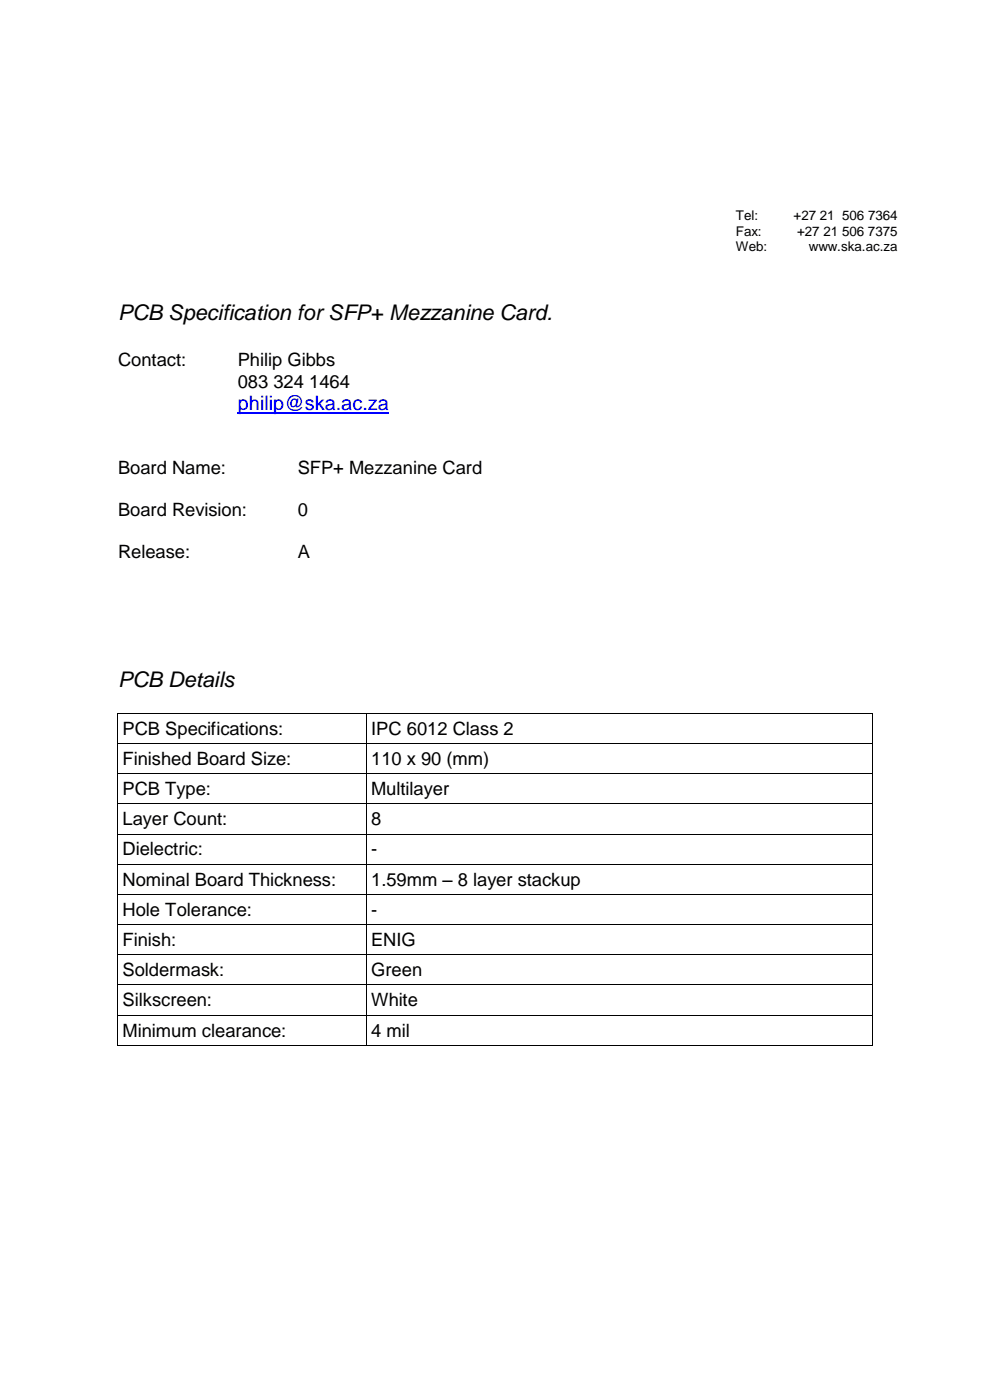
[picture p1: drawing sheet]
<svg xmlns="http://www.w3.org/2000/svg" width="210mm" height="297mm" viewBox="0 0 210 297" stroke-linecap="round" stroke-linejoin="round" font-family="sans-serif">
<defs><g id="words">
<g font-size="4.6">
<text x="25" y="67.9">PCB Specification for SFP+ Mezzanine Card.</text>
<text x="25" y="145.8">PCB Details</text>
</g>
<text font-size="4.2" fill="#00f" x="50.4" y="87">philip@ska.ac.za</text>
<g font-size="3.9">
<text x="25" y="77.7">Contact:</text>
<text x="50.4" y="77.7">Philip Gibbs</text>
<text x="50.4" y="82.2">083 324 1464</text>
<text x="25" y="100.5">Board Name:</text>
<text x="63.1" y="100.5">SFP+ Mezzanine Card</text>
<text x="25" y="109.4">Board Revision:</text>
<text x="63.1" y="109.4">0</text>
<text x="25" y="118.3">Release:</text>
<text x="63.1" y="118.3">A</text>
<text x="26" y="155.9">PCB Specifications:</text>
<text x="78.7" y="155.9">IPC 6012 Class 2</text>
<text x="26" y="162.2">Finished Board Size:</text>
<text x="78.7" y="162.2">110 x 90 (mm)</text>
<text x="26" y="168.6">PCB Type:</text>
<text x="78.7" y="168.6">Multilayer</text>
<text x="26" y="175">Layer Count:</text>
<text x="78.7" y="175">8</text>
<text x="26" y="181.5">Dielectric:</text>
<text x="78.7" y="181.5">-</text>
<text x="26" y="187.9">Nominal Board Thickness:</text>
<text x="78.7" y="187.9">1.59mm – 8 layer stackup</text>
<text x="26" y="194.3">Hole Tolerance:</text>
<text x="78.7" y="194.3">-</text>
<text x="26" y="200.6">Finish:</text>
<text x="78.7" y="200.6">ENIG</text>
<text x="26" y="207.1">Soldermask:</text>
<text x="78.7" y="207.1">Green</text>
<text x="26" y="213.5">Silkscreen:</text>
<text x="78.7" y="213.5">White</text>
<text x="26" y="219.9">Minimum clearance:</text>
<text x="78.7" y="219.9">4 mil</text>
</g>
<g font-size="2.8">
<text x="156.1" y="46.7">Tel:</text>
<text x="168.3" y="46.7">+27 21 506 7364</text>
<text x="156.1" y="50">Fax:</text>
<text x="156.1" y="53.2">Web:</text>
<text x="169.1" y="50">+27 21 506 7375</text>
<text x="171.5" y="53.2">www.ska.ac.za</text>
</g>
</g></defs>
<path d="M50.4 87.6h32.1" fill="none" stroke="#00f" stroke-width=".3"/>
<g fill="#000">
<path d="M25 151.2v1.1z" fill-rule="evenodd"/>
<path d="M25 157.7v.9z" fill-rule="evenodd"/>
<path d="M77.7 151.3v1z" fill-rule="evenodd"/>
<path d="M77.7 157.7v.9z" fill-rule="evenodd"/>
<path d="M185 151.2v1.1z" fill-rule="evenodd"/>
<path d="M185 157.7v.9z" fill-rule="evenodd"/>
<path d="M25 164.1v.9z" fill-rule="evenodd"/>
<path d="M25 170.5v1z" fill-rule="evenodd"/>
<path d="M25 176.9v1z" fill-rule="evenodd"/>
<path d="M77.7 164.1v.9z" fill-rule="evenodd"/>
<path d="M77.7 170.5v1z" fill-rule="evenodd"/>
<path d="M77.7 176.9v1z" fill-rule="evenodd"/>
<path d="M185 164.1v.9z" fill-rule="evenodd"/>
<path d="M185 170.5v1z" fill-rule="evenodd"/>
<path d="M185 176.9v1z" fill-rule="evenodd"/>
<path d="M25 183.3v1z" fill-rule="evenodd"/>
<path d="M25 189.7v1z" fill-rule="evenodd"/>
<path d="M25 196.1v1z" fill-rule="evenodd"/>
<path d="M77.7 183.3v1z" fill-rule="evenodd"/>
<path d="M77.7 189.7v1z" fill-rule="evenodd"/>
<path d="M77.7 196.1v1z" fill-rule="evenodd"/>
<path d="M185 183.3v1z" fill-rule="evenodd"/>
<path d="M185 189.7v1z" fill-rule="evenodd"/>
<path d="M185 196.1v1z" fill-rule="evenodd"/>
<path d="M25 202.5v1z" fill-rule="evenodd"/>
<path d="M25 208.9v1z" fill-rule="evenodd"/>
<path d="M25 215.3v1z" fill-rule="evenodd"/>
<path d="M77.7 202.5v1z" fill-rule="evenodd"/>
<path d="M77.7 208.9v1z" fill-rule="evenodd"/>
<path d="M77.7 215.3v1z" fill-rule="evenodd"/>
<path d="M185 202.5v1z" fill-rule="evenodd"/>
<path d="M185 208.9v1z" fill-rule="evenodd"/>
<path d="M185 215.3v1z" fill-rule="evenodd"/>
</g>
<g fill="none" stroke="#000" stroke-width=".21">
<path d="M25 152.3v5.4h160v-5.4M25 158.6v5.5M25 151.3h160M77.7 152.3v5.4M77.7 158.6v5.5M185 158.6v5.5M25 165v5.5h160v-5.5M25 171.5v5.4M25 177.9v5.4h160v-5.4M25 164.1h160M25 176.9h160M77.7 165v5.5"/>
<path d="M77.7 171.5v5.4M77.7 177.9v5.4M185 171.5v5.4M25 184.3v5.4M25 190.7v5.4h160v-5.4M25 197.1v5.4M25 189.7h160M77.7 184.3v5.4M77.7 190.7v5.4M77.7 197.1v5.4M185 184.3v5.4M185 197.1v5.4"/>
<path d="M25 203.5v5.4h160v-5.4M25 209.9v5.4M25 216.3v5.4h160v-5.4M25 202.5h160M25 215.3h160M77.7 203.5v5.4M77.7 209.9v5.4M77.7 216.3v5.4M185 209.9v5.4"/>
</g>
<use href="#words"/>
</svg>
